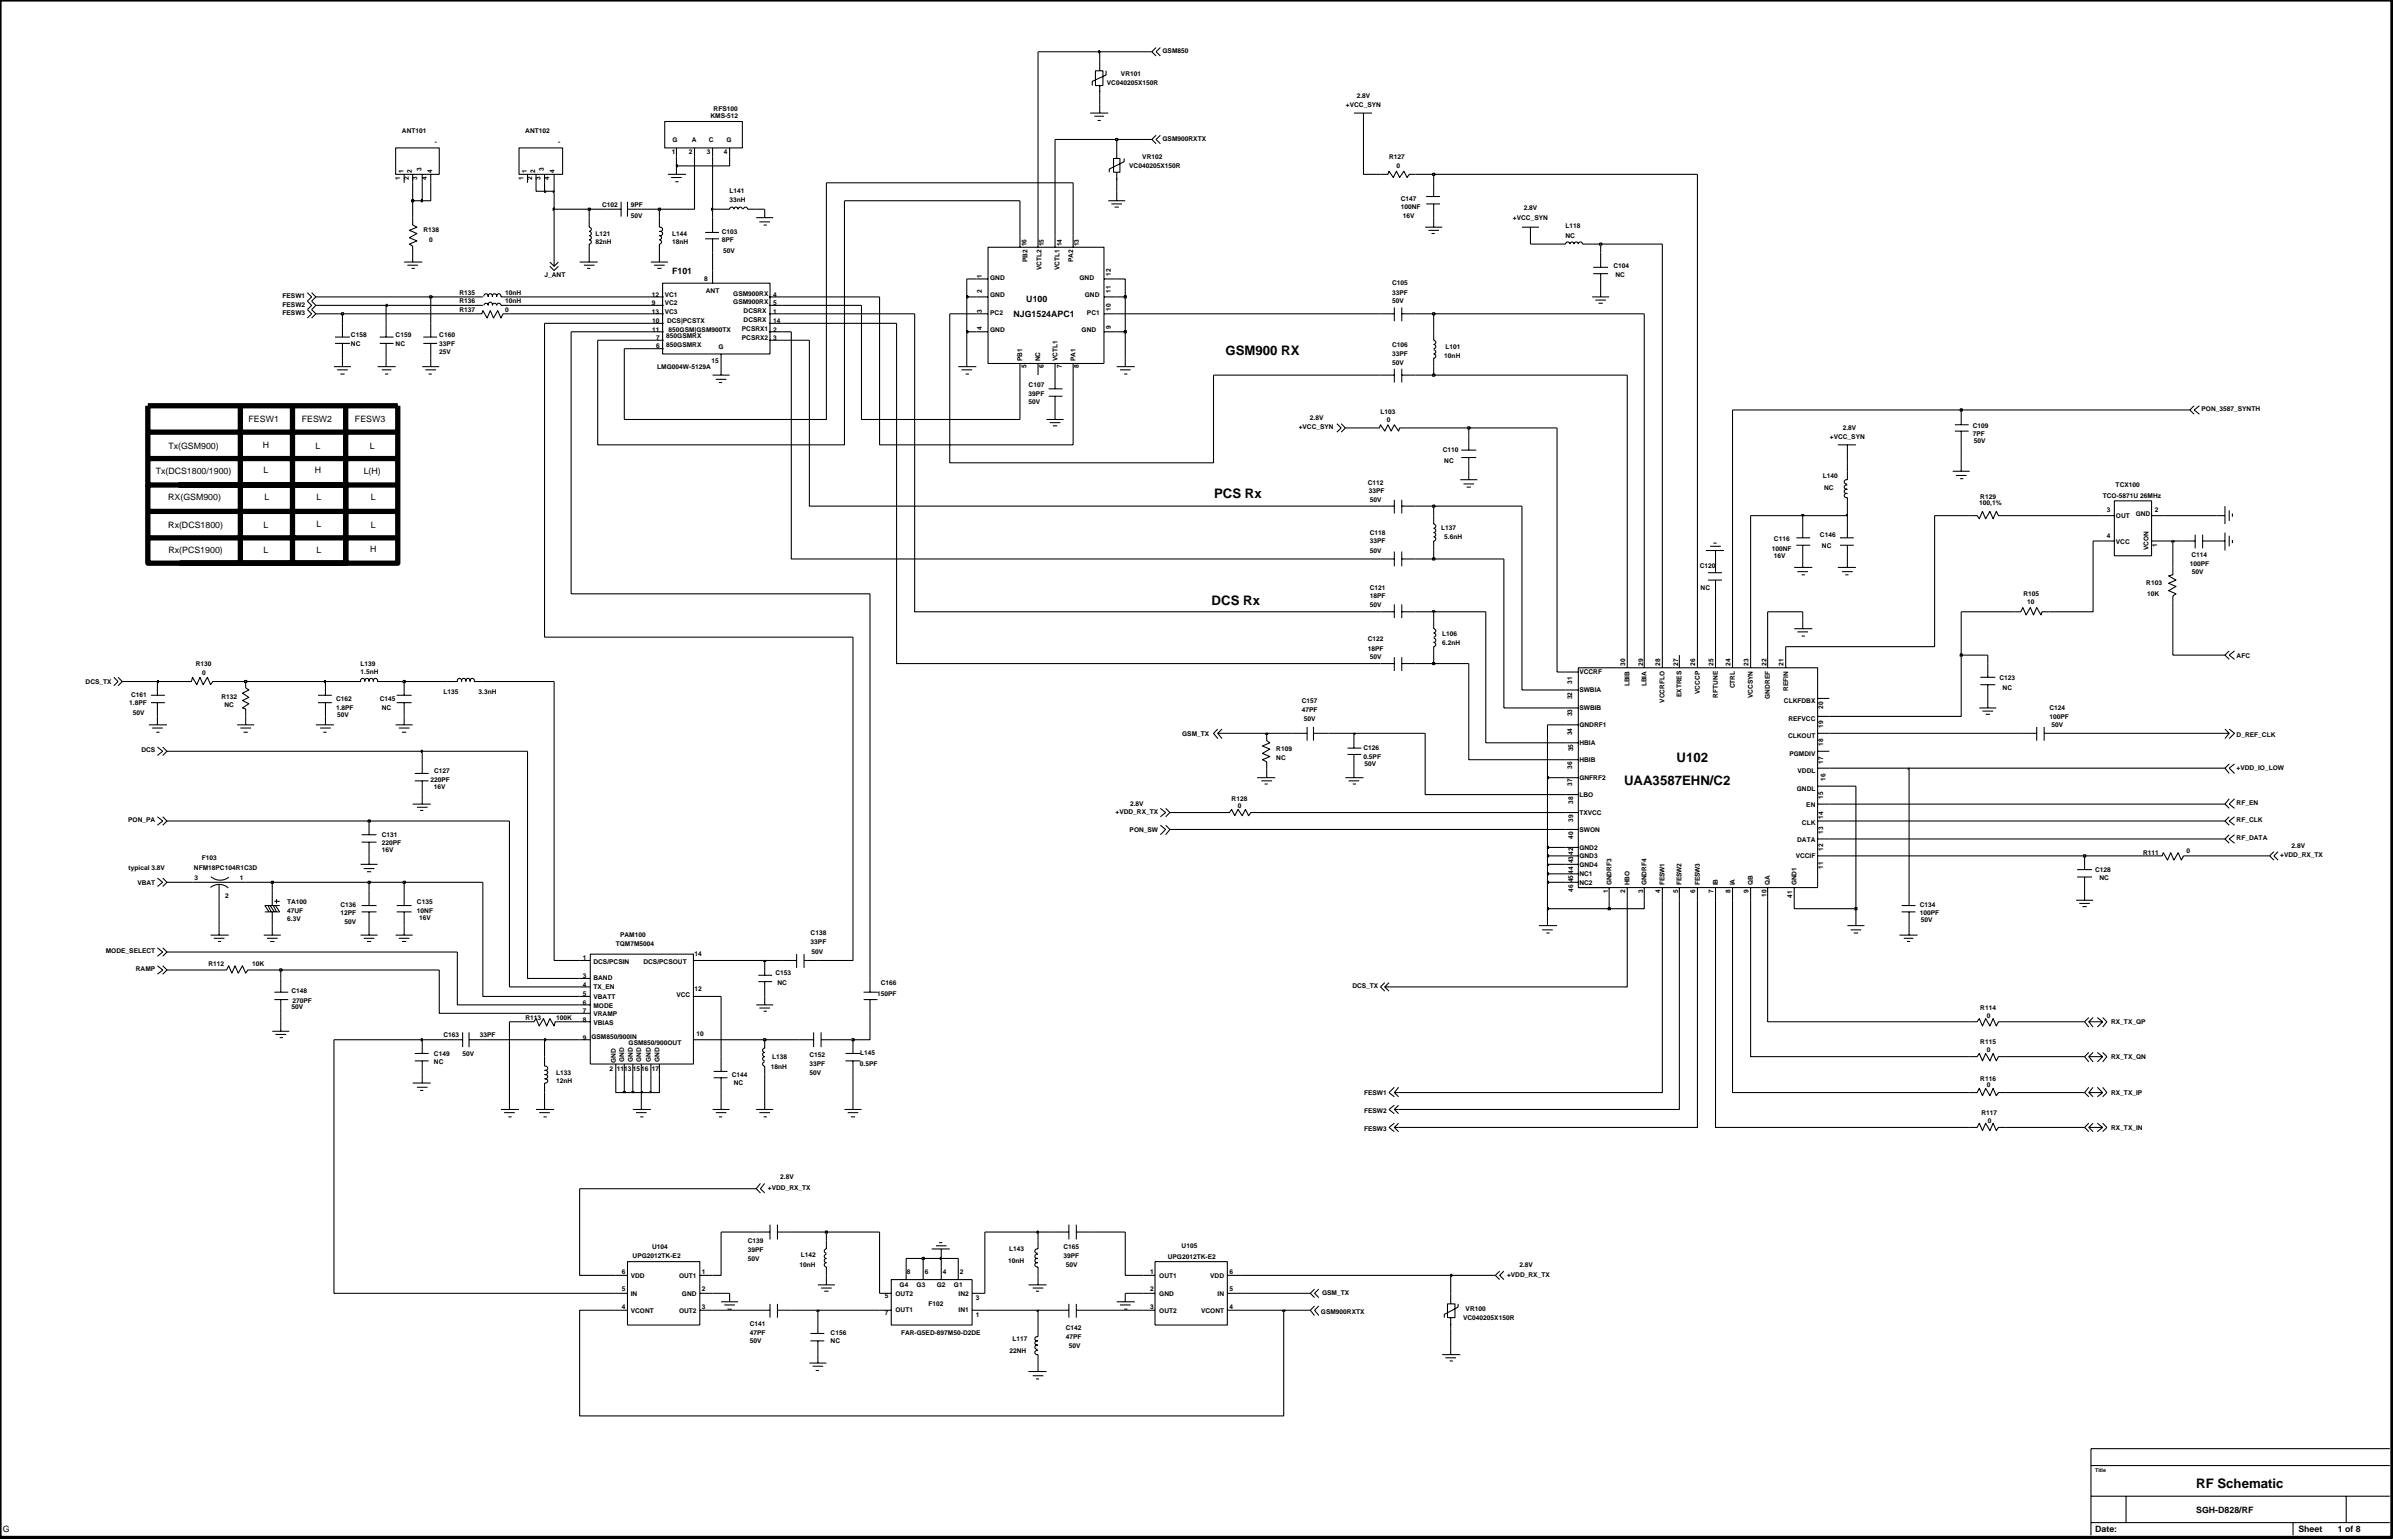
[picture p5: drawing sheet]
<svg xmlns="http://www.w3.org/2000/svg" width="192mm" height="123mm" viewBox="0 0 192 123" stroke-linecap="round" stroke-linejoin="round" font-family="sans-serif">
<defs><g id="words">
<g font-size="1">
<text x="98.1" y="28.4">GSM900 RX</text>
<text x="97.2" y="39.9">PCS Rx</text>
<text x="97" y="48.4">DCS Rx</text>
<text x="130" y="62.8">UAA3587EHN/C2</text>
<text x="134.2" y="61">U102</text>
<text x="175.8" y="119.1">RF Schematic</text>
</g>
<g font-size=".7">
<text x="53.8" y="21.9">F101</text>
<text x="81.1" y="25.4">NJG1524APC1</text>
<text x="82.2" y="24.2">U100</text>
<text x="13.5" y="35.9">Tx(GSM900)</text>
<text x="19.9" y="33.8">FESW1</text>
<text x="21" y="35.8">H</text>
<text x="24.2" y="33.8">FESW2</text>
<text x="25.3" y="35.9">L</text>
<text x="28.4" y="33.8">FESW3</text>
<text x="29.6" y="35.9">L</text>
<text x="12.5" y="37.9">Tx(DCS1800/1900)</text>
<text x="13.5" y="40">RX(GSM900)</text>
<text x="21.1" y="37.9">L</text>
<text x="21.2" y="40">L</text>
<text x="25.2" y="37.9">H</text>
<text x="25.3" y="40">L</text>
<text x="29.1" y="37.9">L(H)</text>
<text x="29.7" y="40">L</text>
<text x="13.5" y="42.3">Rx(DCS1800)</text>
<text x="13.5" y="44.3">Rx(PCS1900)</text>
<text x="21.1" y="44.3">L</text>
<text x="21.1" y="42.3">L</text>
<text x="25.3" y="42.2">L</text>
<text x="25.3" y="44.3">L</text>
<text x="29.6" y="44.2">H</text>
<text x="29.7" y="42.3">L</text>
<text x=".2" y="122.6">G</text>
<text x="167.7" y="122.6">Date:</text>
<text x="175.8" y="121.1">SGH-D828/RF</text>
<text x="184" y="122.6">Sheet</text>
<text x="187.1" y="122.6">1 of 8</text>
</g>
<g font-size=".5">
<text x="93.1" y="4.2">GSM850</text>
<text x="32.2" y="10.7">ANT101</text>
<text x="34.8" y="11.5">-</text>
<text x="42.1" y="10.7">ANT102</text>
<text x="44.7" y="11.5">-</text>
<text x="53.8" y="11.4">G</text>
<text x="55.4" y="11.4">A</text>
<text x="56.7" y="11.4">C</text>
<text x="56.9" y="9.5">KMS-512</text>
<text x="57.1" y="8.9">RFS100</text>
<text x="58.2" y="11.4">G</text>
<text x="88.6" y="6.8">VC040205X150R</text>
<text x="89.7" y="6.1">VR101</text>
<text x="93.1" y="11.3">GSM900RXTX</text>
<text x="107.7" y="8.6">+VCC_SYN</text>
<text x="108.6" y="7.9">2.8V</text>
<text x="32" y="14.4" transform="rotate(-90 32 14.4)">1</text>
<text x="32.3" y="13.8" transform="rotate(-90 32.3 13.8)">1</text>
<text x="32.7" y="14.4" transform="rotate(-90 32.7 14.4)">2</text>
<text x="33" y="13.8" transform="rotate(-90 33 13.8)">2</text>
<text x="33.4" y="14.4" transform="rotate(-90 33.4 14.4)">3</text>
<text x="33.7" y="13.7" transform="rotate(-90 33.7 13.7)">3</text>
<text x="34.2" y="14.4" transform="rotate(-90 34.2 14.4)">4</text>
<text x="34.6" y="13.8" transform="rotate(-90 34.6 13.8)">4</text>
<text x="41.9" y="14.4" transform="rotate(-90 41.9 14.4)">1</text>
<text x="42.2" y="13.8" transform="rotate(-90 42.2 13.8)">1</text>
<text x="42.6" y="14.4" transform="rotate(-90 42.6 14.4)">2</text>
<text x="42.8" y="13.8" transform="rotate(-90 42.8 13.8)">2</text>
<text x="43.3" y="14.4" transform="rotate(-90 43.3 14.4)">3</text>
<text x="43.5" y="13.7" transform="rotate(-90 43.5 13.7)">3</text>
<text x="44" y="14.4" transform="rotate(-90 44 14.4)">4</text>
<text x="44.4" y="13.8" transform="rotate(-90 44.4 13.8)">4</text>
<text x="48.2" y="16.6">C102</text>
<text x="50.5" y="16.6">9PF</text>
<text x="50.5" y="17.4">50V</text>
<text x="53.8" y="12.3">1</text>
<text x="55.1" y="12.3">2</text>
<text x="56.6" y="12.3">3</text>
<text x="57.9" y="12.3">4</text>
<text x="58.4" y="16.1">33nH</text>
<text x="58.4" y="15.5">L141</text>
<text x="90.4" y="13.5">VC040205X150R</text>
<text x="91.4" y="12.7">VR102</text>
<text x="111.2" y="12.7">R127</text>
<text x="111.8" y="13.4">0</text>
<text x="112.1" y="16.1">C147</text>
<text x="112.1" y="16.7">100NF</text>
<text x="112.3" y="17.4">16V</text>
<text x="121.1" y="17.6">+VCC_SYN</text>
<text x="122" y="16.8">2.8V</text>
<text x="22.6" y="23.9">FESW1</text>
<text x="33.9" y="18.5">R138</text>
<text x="34.4" y="19.4">0</text>
<text x="36.8" y="23.6">R135</text>
<text x="40.4" y="23.6">10nH</text>
<text x="43.6" y="22.2">J_ANT</text>
<text x="47.7" y="18.9">L121</text>
<text x="47.7" y="19.5">82nH</text>
<text x="52.2" y="23.8">12</text>
<text x="53.2" y="23.8">VC1</text>
<text x="53.8" y="19.5">18nH</text>
<text x="53.8" y="18.9">L144</text>
<text x="56.4" y="22.5">8</text>
<text x="56.5" y="23.4">ANT</text>
<text x="57.8" y="18.7">C103</text>
<text x="57.8" y="19.4">8PF</text>
<text x="57.9" y="20.2">50V</text>
<text x="58.7" y="23.7">GSM900RX</text>
<text x="61.9" y="23.8">4</text>
<text x="78.6" y="23.4" transform="rotate(-90 78.6 23.4)">2</text>
<text x="78.6" y="22.2" transform="rotate(-90 78.6 22.2)">1</text>
<text x="79.3" y="23.8">GND</text>
<text x="79.3" y="22.4">GND</text>
<text x="82.2" y="19.7" transform="rotate(-90 82.2 19.7)">16</text>
<text x="82.3" y="21" transform="rotate(-90 82.3 21)">PB2</text>
<text x="83.4" y="21.6" transform="rotate(-90 83.4 21.6)">VCTL2</text>
<text x="83.5" y="19.7" transform="rotate(-90 83.5 19.7)">15</text>
<text x="84.8" y="21.6" transform="rotate(-90 84.8 21.6)">VCTL1</text>
<text x="85" y="19.7" transform="rotate(-90 85 19.7)">14</text>
<text x="85.9" y="21" transform="rotate(-90 85.9 21)">PA2</text>
<text x="86.4" y="19.7" transform="rotate(-90 86.4 19.7)">13</text>
<text x="86.4" y="22.4">GND</text>
<text x="86.8" y="23.8">GND</text>
<text x="88.9" y="23.4" transform="rotate(-90 88.9 23.4)">11</text>
<text x="88.9" y="22.1" transform="rotate(-90 88.9 22.1)">12</text>
<text x="111.4" y="22.8">C105</text>
<text x="111.4" y="23.6">33PF</text>
<text x="125.3" y="19">NC</text>
<text x="125.3" y="18.3">L118</text>
<text x="129.2" y="21.5">C104</text>
<text x="129.3" y="22.2">NC</text>
<text x="22.6" y="24.5">FESW2</text>
<text x="22.6" y="25.2">FESW3</text>
<text x="28.1" y="27">C158</text>
<text x="28.1" y="27.6">NC</text>
<text x="31.7" y="27.6">NC</text>
<text x="31.7" y="27">C159</text>
<text x="35.2" y="27">C160</text>
<text x="35.2" y="27.6">33PF</text>
<text x="35.2" y="28.3">25V</text>
<text x="36.8" y="24.9">R137</text>
<text x="36.8" y="24.3">R136</text>
<text x="40.4" y="24.9">0</text>
<text x="40.4" y="24.3">10nH</text>
<text x="52.2" y="24.4">9</text>
<text x="52.2" y="25.1">13</text>
<text x="52.2" y="26.5">11</text>
<text x="52.2" y="25.9">10</text>
<text x="52.5" y="27.2">7</text>
<text x="52.5" y="27.8">6</text>
<text x="52.6" y="29.5">LMG004W-5129A</text>
<text x="53.2" y="24.4">VC2</text>
<text x="53.2" y="25.1">VC3</text>
<text x="53.3" y="27.1">850GSMRX</text>
<text x="53.3" y="27.8">850GSMRX</text>
<text x="53.4" y="25.9">DCS|PCSTX</text>
<text x="53.5" y="26.5">850GSM|GSM900TX</text>
<text x="57" y="29.1">15</text>
<text x="57.5" y="27.9">G</text>
<text x="58.7" y="24.4">GSM900RX</text>
<text x="59.4" y="26.5">PCSRX1</text>
<text x="59.4" y="27.2">PCSRX2</text>
<text x="59.5" y="25">DCSRX</text>
<text x="59.5" y="25.8">DCSRX</text>
<text x="61.9" y="24.4">5</text>
<text x="61.9" y="26.5">2</text>
<text x="61.9" y="27.2">3</text>
<text x="61.9" y="25.1">1</text>
<text x="61.9" y="25.9">14</text>
<text x="78.6" y="26.4" transform="rotate(-90 78.6 26.4)">4</text>
<text x="78.6" y="25" transform="rotate(-90 78.6 25)">3</text>
<text x="79.3" y="26.6">GND</text>
<text x="79.3" y="25.2">PC2</text>
<text x="81.8" y="28.9" transform="rotate(-90 81.8 28.9)">PB1</text>
<text x="82.2" y="29.5" transform="rotate(-90 82.2 29.5)">5</text>
<text x="83.3" y="28.9" transform="rotate(-90 83.3 28.9)">NC</text>
<text x="83.5" y="29.5" transform="rotate(-90 83.5 29.5)">6</text>
<text x="84.6" y="28.9" transform="rotate(-90 84.6 28.9)">VCTL1</text>
<text x="85" y="29.5" transform="rotate(-90 85 29.5)">7</text>
<text x="86.1" y="28.9" transform="rotate(-90 86.1 28.9)">PA1</text>
<text x="86.4" y="29.5" transform="rotate(-90 86.4 29.5)">8</text>
<text x="86.6" y="26.6">GND</text>
<text x="87" y="25.2">PC1</text>
<text x="88.9" y="26.3" transform="rotate(-90 88.9 26.3)">9</text>
<text x="88.9" y="24.9" transform="rotate(-90 88.9 24.9)">10</text>
<text x="111.4" y="24.3">50V</text>
<text x="111.4" y="28.5">33PF</text>
<text x="111.4" y="27.7">C106</text>
<text x="111.4" y="29.2">50V</text>
<text x="115.6" y="28.7">10nH</text>
<text x="115.7" y="27.9">L101</text>
<text x="82.3" y="32.3">50V</text>
<text x="82.3" y="31">C107</text>
<text x="82.3" y="31.6">39PF</text>
<text x="104" y="34.3">+VCC_SYN</text>
<text x="104.9" y="33.6">2.8V</text>
<text x="110.5" y="33.1">L103</text>
<text x="111" y="33.7">0</text>
<text x="146.5" y="35.1">+VCC_SYN</text>
<text x="147.5" y="34.4">2.8V</text>
<text x="157.9" y="34.9">7PF</text>
<text x="157.9" y="34.2">C109</text>
<text x="158" y="35.5">50V</text>
<text x="176.2" y="32.9">PON_3587_SYNTH</text>
<text x="109.5" y="38.8">C112</text>
<text x="109.6" y="39.5">33PF</text>
<text x="109.7" y="40.2">50V</text>
<text x="115.5" y="36.1">C110</text>
<text x="115.6" y="37.1">NC</text>
<text x="145.9" y="38.2">L140</text>
<text x="146" y="39.2">NC</text>
<text x="158.4" y="40.4">100,1%</text>
<text x="158.5" y="39.9">R129</text>
<text x="168.3" y="39.8">TCO-5871U 26MHz</text>
<text x="168.7" y="40.9">3</text>
<text x="169.4" y="39">TCX100</text>
<text x="169.4" y="41.4">OUT</text>
<text x="171" y="41.3">GND</text>
<text x="172.5" y="40.9">2</text>
<text x="109.7" y="42.8">C118</text>
<text x="109.7" y="43.5">33PF</text>
<text x="109.7" y="44.2">50V</text>
<text x="109.7" y="47.2">C121</text>
<text x="109.7" y="47.9">18PF</text>
<text x="115.4" y="42.4">L137</text>
<text x="115.6" y="43.1">5.6nH</text>
<text x="136.1" y="45.4">C120</text>
<text x="136.1" y="47.2">NC</text>
<text x="141.8" y="44">100NF</text>
<text x="142" y="44.7">16V</text>
<text x="142" y="43.3">C116</text>
<text x="145.7" y="43">C146</text>
<text x="145.8" y="43.8">NC</text>
<text x="162" y="47.7">R105</text>
<text x="168.7" y="43.1">4</text>
<text x="169.4" y="43.5">VCC</text>
<text x="171.8" y="46.8">R103</text>
<text x="171.9" y="47.7">10K</text>
<text x="172" y="44" transform="rotate(-90 172 44)">VCON</text>
<text x="172.7" y="43.7" transform="rotate(-90 172.7 43.7)">1</text>
<text x="175.3" y="45.3">100PF</text>
<text x="175.4" y="44.6">C114</text>
<text x="175.5" y="45.9">50V</text>
<text x="15.7" y="53.3">R130</text>
<text x="28.9" y="53.9">1.5nH</text>
<text x="28.9" y="53.3">L139</text>
<text x="109.5" y="52.1">18PF</text>
<text x="109.5" y="51.3">C122</text>
<text x="109.7" y="48.5">50V</text>
<text x="109.7" y="52.8">50V</text>
<text x="115.4" y="50.9">L106</text>
<text x="115.4" y="51.6">6.2nH</text>
<text x="126.4" y="54">VCCRF</text>
<text x="130.1" y="53.3" transform="rotate(-90 130.1 53.3)">30</text>
<text x="131.5" y="53.3" transform="rotate(-90 131.5 53.3)">29</text>
<text x="132.9" y="53.3" transform="rotate(-90 132.9 53.3)">28</text>
<text x="134.3" y="53.3" transform="rotate(-90 134.3 53.3)">27</text>
<text x="135.7" y="53.3" transform="rotate(-90 135.7 53.3)">26</text>
<text x="137.2" y="53.3" transform="rotate(-90 137.2 53.3)">25</text>
<text x="138.5" y="53.3" transform="rotate(-90 138.5 53.3)">24</text>
<text x="140" y="53.3" transform="rotate(-90 140 53.3)">23</text>
<text x="141.4" y="53.3" transform="rotate(-90 141.4 53.3)">22</text>
<text x="142.8" y="53.3" transform="rotate(-90 142.8 53.3)">21</text>
<text x="162.3" y="48.3">10</text>
<text x="179" y="52.7">AFC</text>
<text x="6.9" y="54.7">DCS_TX</text>
<text x="10.3" y="56.4">1.8PF</text>
<text x="10.5" y="55.7">C161</text>
<text x="10.6" y="57.2">50V</text>
<text x="16.2" y="54">0</text>
<text x="17.7" y="55.9">R132</text>
<text x="18" y="56.6">NC</text>
<text x="26.9" y="56.8">1.8PF</text>
<text x="26.9" y="56.1">C162</text>
<text x="27" y="57.4">50V</text>
<text x="30.4" y="56.1">C145</text>
<text x="30.6" y="56.8">NC</text>
<text x="35.5" y="55.5">L135</text>
<text x="38.3" y="55.5">3.3nH</text>
<text x="94.6" y="58.9">GSM_TX</text>
<text x="104.2" y="57">47PF</text>
<text x="104.2" y="56.2">C157</text>
<text x="104.4" y="57.7">50V</text>
<text x="125.9" y="57.3" transform="rotate(-90 125.9 57.3)">33</text>
<text x="125.9" y="54.7" transform="rotate(-90 125.9 54.7)">31</text>
<text x="125.9" y="58.8" transform="rotate(-90 125.9 58.8)">34</text>
<text x="125.9" y="56" transform="rotate(-90 125.9 56)">32</text>
<text x="126.4" y="55.4">SWBIA</text>
<text x="126.4" y="56.8">SWBIB</text>
<text x="126.4" y="58.2">GNDRF1</text>
<text x="126.4" y="59.6">HBIA</text>
<text x="130.4" y="54.9" transform="rotate(-90 130.4 54.9)">LBIB</text>
<text x="131.8" y="54.9" transform="rotate(-90 131.8 54.9)">LBIA</text>
<text x="133.3" y="56.2" transform="rotate(-90 133.3 56.2)">VCCRFLO</text>
<text x="134.6" y="55.8" transform="rotate(-90 134.6 55.8)">EXTRES</text>
<text x="136.1" y="55.5" transform="rotate(-90 136.1 55.5)">VCCCP</text>
<text x="137.5" y="55.8" transform="rotate(-90 137.5 55.8)">RFTUNE</text>
<text x="138.9" y="55.1" transform="rotate(-90 138.9 55.1)">CTRL</text>
<text x="140.3" y="55.9" transform="rotate(-90 140.3 55.9)">VCCSYN</text>
<text x="141.7" y="55.9" transform="rotate(-90 141.7 55.9)">GNDREF</text>
<text x="142.8" y="56.2">CLKFDBX</text>
<text x="143.1" y="59">CLKOUT</text>
<text x="143.1" y="55.3" transform="rotate(-90 143.1 55.3)">REFIN</text>
<text x="143.2" y="57.7">REFVCC</text>
<text x="145.9" y="59.7" transform="rotate(-90 145.9 59.7)">18</text>
<text x="145.9" y="58.3" transform="rotate(-90 145.9 58.3)">19</text>
<text x="145.9" y="56.7" transform="rotate(-90 145.9 56.7)">20</text>
<text x="160.1" y="54.4">C123</text>
<text x="160.3" y="55.2">NC</text>
<text x="164.1" y="57.5">100PF</text>
<text x="164.1" y="56.8">C124</text>
<text x="164.2" y="58.2">50V</text>
<text x="179" y="58.9">D_REF_CLK</text>
<text x="10.3" y="65.8">PON_PA</text>
<text x="11.3" y="60.2">DCS</text>
<text x="34.5" y="62.6">220PF</text>
<text x="34.7" y="63.1">16V</text>
<text x="34.8" y="61.9">C127</text>
<text x="89.3" y="65.1">+VDD_RX_TX</text>
<text x="90.5" y="64.5">2.8V</text>
<text x="98.6" y="64.1">R128</text>
<text x="99.1" y="64.7">0</text>
<text x="102.2" y="60.8">NC</text>
<text x="102.2" y="60.1">R109</text>
<text x="109.1" y="60">C126</text>
<text x="109.1" y="60.7">0.5PF</text>
<text x="109.2" y="61.3">50V</text>
<text x="125.9" y="61.5" transform="rotate(-90 125.9 61.5)">36</text>
<text x="125.9" y="62.9" transform="rotate(-90 125.9 62.9)">37</text>
<text x="125.9" y="65.8" transform="rotate(-90 125.9 65.8)">39</text>
<text x="125.9" y="60.1" transform="rotate(-90 125.9 60.1)">35</text>
<text x="125.9" y="64.3" transform="rotate(-90 125.9 64.3)">38</text>
<text x="126.4" y="65.2">TXVCC</text>
<text x="126.4" y="63.8">LBO</text>
<text x="126.4" y="62.4">GNFRF2</text>
<text x="126.4" y="61">HBIB</text>
<text x="143.2" y="60.5">PGMDIV</text>
<text x="143.8" y="63.3">GNDL</text>
<text x="143.9" y="61.8">VDDL</text>
<text x="144.6" y="64.6">EN</text>
<text x="145.9" y="63.9" transform="rotate(-90 145.9 63.9)">15</text>
<text x="145.9" y="65.5" transform="rotate(-90 145.9 65.5)">14</text>
<text x="145.9" y="61.1" transform="rotate(-90 145.9 61.1)">17</text>
<text x="146.1" y="62.5" transform="rotate(-90 146.1 62.5)">16</text>
<text x="179" y="65.8">RF_CLK</text>
<text x="179" y="64.4">RF_EN</text>
<text x="179" y="61.6">+VDD_IO_LOW</text>
<text x="10.3" y="69.6">typical 3.8V</text>
<text x="11" y="70.8">VBAT</text>
<text x="15.5" y="69.6">NFM18PC104R1C3D</text>
<text x="15.6" y="70.4">3</text>
<text x="16.2" y="68.8">F103</text>
<text x="18" y="71.9">2</text>
<text x="19.2" y="70.4">1</text>
<text x="30.6" y="68.2">16V</text>
<text x="30.6" y="67">C131</text>
<text x="30.6" y="67.6">220PF</text>
<text x="90.4" y="66.6">PON_SW</text>
<text x="125.9" y="71.4" transform="rotate(-90 125.9 71.4)">46</text>
<text x="125.9" y="70.6" transform="rotate(-90 125.9 70.6)">45</text>
<text x="125.9" y="69.9" transform="rotate(-90 125.9 69.9)">44</text>
<text x="125.9" y="69.1" transform="rotate(-90 125.9 69.1)">43</text>
<text x="125.9" y="68.4" transform="rotate(-90 125.9 68.4)">42</text>
<text x="125.9" y="67.1" transform="rotate(-90 125.9 67.1)">40</text>
<text x="126.4" y="66.6">SWON</text>
<text x="126.4" y="70.1">NC1</text>
<text x="126.4" y="70.8">NC2</text>
<text x="126.4" y="68">GND2</text>
<text x="126.4" y="68.7">GND3</text>
<text x="126.4" y="69.3">GND4</text>
<text x="128.7" y="71.5" transform="rotate(-90 128.7 71.5)">1</text>
<text x="129" y="70.9" transform="rotate(-90 129 70.9)">GNDRF3</text>
<text x="130.1" y="71.5" transform="rotate(-90 130.1 71.5)">2</text>
<text x="130.4" y="70.9" transform="rotate(-90 130.4 70.9)">HBO</text>
<text x="131.5" y="71.5" transform="rotate(-90 131.5 71.5)">3</text>
<text x="131.8" y="70.9" transform="rotate(-90 131.8 70.9)">GNDRF4</text>
<text x="132.9" y="71.5" transform="rotate(-90 132.9 71.5)">4</text>
<text x="133.3" y="70.9" transform="rotate(-90 133.3 70.9)">FESW1</text>
<text x="134.3" y="71.5" transform="rotate(-90 134.3 71.5)">5</text>
<text x="134.6" y="70.9" transform="rotate(-90 134.6 70.9)">FESW2</text>
<text x="135.7" y="71.5" transform="rotate(-90 135.7 71.5)">6</text>
<text x="136.1" y="70.9" transform="rotate(-90 136.1 70.9)">FESW3</text>
<text x="137.2" y="71.5" transform="rotate(-90 137.2 71.5)">7</text>
<text x="137.5" y="70.9" transform="rotate(-90 137.5 70.9)">IB</text>
<text x="138.5" y="71.5" transform="rotate(-90 138.5 71.5)">8</text>
<text x="138.9" y="70.9" transform="rotate(-90 138.9 70.9)">IA</text>
<text x="140" y="71.5" transform="rotate(-90 140 71.5)">9</text>
<text x="140.3" y="70.9" transform="rotate(-90 140.3 70.9)">QB</text>
<text x="141.4" y="71.8" transform="rotate(-90 141.4 71.8)">10</text>
<text x="141.7" y="70.9" transform="rotate(-90 141.7 70.9)">QA</text>
<text x="143.5" y="71.9" transform="rotate(-90 143.5 71.9)">41</text>
<text x="143.7" y="68.7">VCCIF</text>
<text x="143.8" y="70.9" transform="rotate(-90 143.8 70.9)">GND1</text>
<text x="143.9" y="67.4">DATA</text>
<text x="144.2" y="66">CLK</text>
<text x="145.9" y="69.5" transform="rotate(-90 145.9 69.5)">11</text>
<text x="145.9" y="68.1" transform="rotate(-90 145.9 68.1)">12</text>
<text x="145.9" y="66.7" transform="rotate(-90 145.9 66.7)">13</text>
<text x="167.7" y="69.8">C128</text>
<text x="168.1" y="70.4">NC</text>
<text x="171.5" y="68.4">R111</text>
<text x="175" y="68.2">0</text>
<text x="179" y="67.2">RF_DATA</text>
<text x="182.5" y="68.6">+VDD_RX_TX</text>
<text x="183.4" y="67.8">2.8V</text>
<text x="8.5" y="76.3">MODE_SELECT</text>
<text x="10.9" y="77.7">RAMP</text>
<text x="16.7" y="77.3">R112</text>
<text x="20.2" y="77.3">10K</text>
<text x="23" y="72.4">TA100</text>
<text x="23" y="73">47UF</text>
<text x="23" y="73.7">6.3V</text>
<text x="27.3" y="73.2">12PF</text>
<text x="27.3" y="72.5">C136</text>
<text x="27.6" y="73.9">50V</text>
<text x="33.4" y="72.4">C135</text>
<text x="33.4" y="73.1">10NF</text>
<text x="33.5" y="73.6">16V</text>
<text x="46.7" y="76.9">1</text>
<text x="47.5" y="77.1">DCS/PCSIN</text>
<text x="49.3" y="75.7">TQM7M5004</text>
<text x="49.6" y="75">PAM100</text>
<text x="51.5" y="77.1">DCS/PCSOUT</text>
<text x="55.6" y="76.5">14</text>
<text x="62.1" y="78">C153</text>
<text x="64.9" y="74.9">C138</text>
<text x="64.9" y="75.5">33PF</text>
<text x="65" y="76.3">50V</text>
<text x="153.7" y="73.2">100PF</text>
<text x="153.7" y="72.5">C134</text>
<text x="153.8" y="73.8">50V</text>
<text x="23.3" y="80.8">50V</text>
<text x="23.3" y="79.5">C148</text>
<text x="23.4" y="80.2">270PF</text>
<text x="35.5" y="82.9">C163</text>
<text x="38.4" y="82.9">33PF</text>
<text x="42.1" y="81.6">R113</text>
<text x="44.5" y="81.6">100K</text>
<text x="46.7" y="83.2">9</text>
<text x="46.7" y="80.4">6</text>
<text x="46.7" y="79">4</text>
<text x="46.7" y="79.7">5</text>
<text x="46.7" y="81.8">8</text>
<text x="46.7" y="78.3">3</text>
<text x="46.7" y="81.1">7</text>
<text x="47.3" y="83.1">GSM850/900IN</text>
<text x="47.5" y="80.7">MODE</text>
<text x="47.5" y="79.1">TX_EN</text>
<text x="47.5" y="79.9">VBATT</text>
<text x="47.5" y="82">VBIAS</text>
<text x="47.5" y="78.4">BAND</text>
<text x="47.5" y="81.3">VRAMP</text>
<text x="50.3" y="83.6">GSM850/900OUT</text>
<text x="54.1" y="79.8">VCC</text>
<text x="55.6" y="79.3">12</text>
<text x="55.8" y="82.9">10</text>
<text x="62.2" y="78.8">NC</text>
<text x="70.2" y="79.7">150PF</text>
<text x="70.5" y="78.8">C166</text>
<text x="108.3" y="79.1">DCS_TX</text>
<text x="158.5" y="83.5">R115</text>
<text x="158.5" y="80.8">R114</text>
<text x="159" y="81.4">0</text>
<text x="169" y="81.9">RX_TX_QP</text>
<text x="34.7" y="85.1">NC</text>
<text x="34.7" y="84.5">C149</text>
<text x="37" y="84.5">50V</text>
<text x="44.5" y="86">L133</text>
<text x="44.5" y="86.7">12nH</text>
<text x="48.8" y="85.7">2</text>
<text x="49.3" y="85.1" transform="rotate(-90 49.3 85.1)">GND</text>
<text x="49.4" y="85.7">1113</text>
<text x="50" y="85" transform="rotate(-90 50 85)">GND</text>
<text x="50.7" y="85" transform="rotate(-90 50.7 85)">GND</text>
<text x="50.7" y="85.7">15 16</text>
<text x="51.3" y="85" transform="rotate(-90 51.3 85)">GND</text>
<text x="52.1" y="85" transform="rotate(-90 52.1 85)">GND</text>
<text x="52.2" y="85.7">17</text>
<text x="52.8" y="85" transform="rotate(-90 52.8 85)">GND</text>
<text x="58.6" y="86.2">C144</text>
<text x="58.7" y="86.9">NC</text>
<text x="61.7" y="85.5">18nH</text>
<text x="61.8" y="84.7">L138</text>
<text x="64.8" y="85.3">33PF</text>
<text x="64.8" y="84.5">C152</text>
<text x="64.8" y="86">50V</text>
<text x="68.8" y="85.3">0.5PF</text>
<text x="68.9" y="84.4">L145</text>
<text x="109.2" y="89">FESW2</text>
<text x="109.2" y="87.6">FESW1</text>
<text x="158.5" y="86.5">R116</text>
<text x="158.6" y="89.2">R117</text>
<text x="159" y="84.2">0</text>
<text x="159" y="87">0</text>
<text x="159.1" y="89.9">0</text>
<text x="169" y="87.6">RX_TX_IP</text>
<text x="169" y="84.7">RX_TX_QN</text>
<text x="61.5" y="95.2">+VDD_RX_TX</text>
<text x="62.5" y="94.4">2.8V</text>
<text x="109.2" y="90.5">FESW3</text>
<text x="169" y="90.4">RX_TX_IN</text>
<text x="49.8" y="102">6</text>
<text x="50.6" y="100.6">UPG2012TK-E2</text>
<text x="52.2" y="99.9">U104</text>
<text x="56.2" y="102">1</text>
<text x="59.9" y="100.2">39PF</text>
<text x="59.9" y="99.4">C139</text>
<text x="59.9" y="100.9">50V</text>
<text x="64" y="101.4">10nH</text>
<text x="64.1" y="100.6">L142</text>
<text x="72.6" y="101.9">8</text>
<text x="74" y="101.9">6</text>
<text x="75.5" y="101.9">4</text>
<text x="76.8" y="101.9">2</text>
<text x="80.7" y="101.1">10nH</text>
<text x="80.8" y="100.1">L143</text>
<text x="85.1" y="99.9">C165</text>
<text x="85.1" y="100.7">39PF</text>
<text x="85.3" y="101.4">50V</text>
<text x="92.1" y="102">1</text>
<text x="93.5" y="100.7">UPG2012TK-E2</text>
<text x="94.6" y="99.9">U105</text>
<text x="98.4" y="102">6</text>
<text x="121.6" y="101.4">2.8V</text>
<text x="49.8" y="103.3">5</text>
<text x="49.8" y="104.8">4</text>
<text x="50.5" y="103.7">IN</text>
<text x="50.5" y="105">VCONT</text>
<text x="50.5" y="102.2">VDD</text>
<text x="54.4" y="102.2">OUT1</text>
<text x="54.4" y="105">OUT2</text>
<text x="54.6" y="103.7">GND</text>
<text x="56.2" y="104.8">3</text>
<text x="56.2" y="103.3">2</text>
<text x="60" y="106.8">47PF</text>
<text x="60" y="107.5">50V</text>
<text x="60" y="106.1">C141</text>
<text x="66.5" y="107.5">NC</text>
<text x="66.5" y="106.8">C156</text>
<text x="70.8" y="105.2">7</text>
<text x="70.8" y="103.9">5</text>
<text x="71.7" y="105">OUT1</text>
<text x="71.7" y="103.7">OUT2</text>
<text x="72" y="103">G4</text>
<text x="72.1" y="106.8">FAR-G5ED-897M50-D2DE</text>
<text x="73.4" y="103">G3</text>
<text x="74.3" y="104.5">F102</text>
<text x="75" y="103">G2</text>
<text x="76.4" y="103">G1</text>
<text x="76.7" y="105">IN1</text>
<text x="76.7" y="103.7">IN2</text>
<text x="78.1" y="105.4">1</text>
<text x="78.1" y="104">3</text>
<text x="81" y="107.3">L117</text>
<text x="85.3" y="106.4">C142</text>
<text x="85.3" y="107.1">47PF</text>
<text x="85.6" y="107.9">50V</text>
<text x="92.1" y="103.3">2</text>
<text x="92.1" y="104.8">3</text>
<text x="92.8" y="103.7">GND</text>
<text x="92.8" y="102.2">OUT1</text>
<text x="92.8" y="105">OUT2</text>
<text x="96.1" y="105">VCONT</text>
<text x="96.9" y="102.2">VDD</text>
<text x="97.5" y="103.7">IN</text>
<text x="98.4" y="103.3">5</text>
<text x="98.4" y="104.8">4</text>
<text x="105.7" y="105.1">GSM900RXTX</text>
<text x="105.8" y="103.6">GSM_TX</text>
<text x="117.1" y="105.6">VC040205X150R</text>
<text x="117.3" y="104.9">VR100</text>
<text x="120.6" y="102.1">+VDD_RX_TX</text>
<text x="80.8" y="108.2">22NH</text>
</g>
<text font-size=".4" x="167.7" y="117.8">Title</text>
</g></defs>
<g fill="none" stroke="#000" stroke-width=".08">
<path d="M31.7 11.8h3.5v2.2h-3.5zM32.4 14v.6M33 17.4v.6l.4 .2-.6 .2 .6 .3-.6 .3 .6 .3-.6 .2 .2 .2v1.3M33 14v.6M33.8 14v.6M34.5 14v.6M41.5 11.8h3.5v2.2h-3.5zM42.2 14v.6M42.9 14v.6M43.6 14v.6M44.4 14v.6M47.2 17.4v.8l.1 .1-.1 .2 .1 .2-.1 .2 .1 .1-.1 .2 .1 .2-.1 .1v1.5"/>
<path d="M48.5 16.7h1.2M49.7 16.1v1.2M50.2 16.7h1.1M50.2 16.1v1.2M52.8 18.9l.2 .1-.2 .2 .2 .2-.2 .1v1.5M52.8 17.4v.8M52.8 18.2h.2v.1v.2h-.2M52.8 18.5l.2 .1v.1v.1h-.2M53.2 9.7h6.2v2.1h-6.2zM53.5 14h1.4M53.7 14.2h.9M54.1 14.5h.2"/>
<path d="M54.1 11.8v.7M54.1 13.3v.7M55.6 11.8v.7M56.4 18.6h1.2M56.4 19.1h1.2M57 11.8v.7M57 17.4v1.2M57 19.1v1.1M57.7 16.7h.7l.2-.1 .1 .1 .2-.1 .2 .1 .2-.1 .1 .1M58.4 11.8v.7M59.5 16.7l.2-.1 .2 .1h.6M60.5 17.4h1.4"/>
<path d="M60.8 17.8h.8M61.1 18h.3M61.2 16.7v.7M79.1 19.8h9.3v9.3h-9.3zM81.6 18.9v.9M83.1 18.9v.9M84.5 18.9v.9M85.9 18.9v.9M87.3 9h1.4M87.6 9.3h.8M87.7 5.7h.6v1.1h-.6zM87.9 9.6h.2"/>
<path d="M88 4.8v.9M88 6.8v.8M88 8.4v.6M88.5 5.7v.3l-1.1 .5v.3M88.7 16.1h1.4M89 16.3h.8M89.1 12.7h.5v1.1h-.5zM89.2 16.6h.4M89.4 11.8v.9M89.4 13.8v.8M89.4 15.3v.8M90 12.7v.2l-1.2 .6v.3"/>
<path d="M92.5 3.8l-.3 .3 .3 .4M92.5 10.8l-.3 .4 .3 .3M92.9 10.8l-.4 .4 .4 .3M92.9 3.8l-.4 .3 .4 .4M108.4 9h1.4M109.1 9v1.5M110.5 14h.6l.1-.3 .3 .5 .3-.5 .2 .5 .4-.5 .2 .5 .2-.2h.5M114.1 18.2h1.3M114.2 16.3h1.1M114.2 15.7h1.1M114.3 18.4h.9M114.6 18.7h.2"/>
<path d="M114.8 14.6v1.1M114.8 16.3v1.9M121.8 18.2h1.4M122.5 18.2v1.3M124.6 19.5h.7l.2-.1 .2 .1 .1-.1 .2 .1 .2-.1 .1 .1 .2-.1 .2 .1h.7M24.6 23.4l.3 .4-.3 .3 .3 .3-.3 .4 .3 .3-.3 .3M24.9 23.4l.4 .4-.4 .3 .4 .3-.4 .4 .4 .3-.4 .3M26.7 29.3h1.4M26.8 27.5h1.2M26.8 27h1.2M27 29.6h.8M27.2 29.9h.4"/>
<path d="M27.4 25.9v1.1M27.4 27.5v1.8M30.2 29.3h1.5M30.4 27.5h1.1M30.4 27h1.1M30.6 29.6h.7M30.8 29.9h.3M30.9 25.9v1.1M30.9 27.5v1.8M32.4 21h1.4M32.6 21.2h.9M32.9 21.5h.3"/>
<path d="M33.8 29.3h1.4M33.9 27.5h1.1M33.9 27h1.1M34.1 29.6h.8M34.3 29.9h.3M34.5 25.9v1.1M34.5 27.5v1.8M38 25.1h.6l.1-.2 .3 .5 .2-.5 .3 .5 .3-.5 .3 .5 .2-.3h.5M38 24.4h.7M38 23.8h.7M38.7 23.7l.1-.1 .1-.1 .1 .1 .1 .2M39.1 23.8v-.2l.1-.1 .2 .1v.2"/>
<path d="M39.4 24.4v-.2h-.2h-.1v.2l-.2-.1-.2 .1M39.4 24.4l.2-.1 .2 .1 .1-.1 .2 .1h.7M39.4 23.8l.1-.2 .1-.1 .1 .1v.2M39.8 23.8v-.2l.1-.1 .1 .1 .1 .2M40.1 23.8h.7M44 21l.4 .3 .3-.3M44 21.3l.4 .3 .3-.3M44.4 21v.3M46.4 21h1.4M46.7 21.2h.9M47 21.5h.3M52.1 24.4h1"/>
<path d="M52.1 21h1.4M52.1 23.8h1M52.1 25.1h1M52.1 26.5h1M52.1 27.2h1M52.1 25.9h1M52.1 27.9h1M52.4 21.2h.8M52.6 21.5h.4M53 22.7h8.6v5.6h-8.6zM57 30h1.4M57 21.6v1.1"/>
<path d="M57.3 30.4h.8M57.6 30.6h.2M57.7 28.3v1.7M61.6 24.4h1.1M61.6 23.8h1.1M61.6 25.1h1.1M61.6 26.5h1.1M61.6 27.2h1.1M61.6 25.9h1.1M76.7 29.3h1.5M77 29.6h.8M77.3 29.9h.3"/>
<path d="M77.4 28.7v.6M78.2 23.8h.9M78.2 25.1h.9M78.2 26.5h.9M78.2 22.3h.9M81.6 29.1v.9M83.1 29.1v.9M83.8 33.6h1.3M83.9 31.7h1.2M83.9 31.1h1.2M84 33.8h.9M84.3 34.1h.3"/>
<path d="M84.5 29.1v2M84.5 31.7v1.9M85.9 29.1v.9M88.4 23.8h1M88.4 25.1h1M88.4 26.5h1M88.4 22.3h1M89.4 29.3h1.4M89.6 29.6h.9M90 29.9h.2M90.1 28.7v.6M107 33.9l.4 .3-.4 .4"/>
<path d="M107.4 33.9l.3 .3-.3 .4M109.8 34.2h.6l.1-.2 .3 .5 .3-.5 .3 .5 .2-.5 .4 .5v-.3h.6M110.5 30h1.1M110.5 25.1h1.1M111.6 24.6v1.1M111.6 29.5v1.1M111.6 40v1.1M112.2 24.6v1.1M112.2 29.5v1.1M112.2 40v1.1M112.2 30h1.1M112.2 25.1h1.1"/>
<path d="M114.8 26.5v.7l.1 .2-.1 .2 .1 .1-.1 .2M114.8 28l.1 .2-.1 .1 .1 .2-.1 .2v.6M116.9 38.4h1.4M117 36.6h1.2M117 36h1.2M117.1 38.7h.9M117.4 39h.3M117.6 34.9v1.1M117.6 36.6v1.8M127.4 23.8h1.4M127.5 21.9h1.2M127.5 21.4h1.2"/>
<path d="M127.7 24h.9M128 24.3h.3M128.1 20.2v1.2M128.1 21.9v1.9M147.1 35.6h1.5M147.9 39.5h-.2l-.1 .2 .1 .1h.2v.7M147.9 38.8l-.2 .1-.1 .1 .1 .1h.2M147.9 39.2h-.2l-.1 .1 .1 .1 .2 .1M147.9 37.7v.7h-.2l-.1 .2 .1 .1h.1M147.9 35.6v1.4M156.3 37.7h1.4M156.5 34.5h1.1"/>
<path d="M156.5 34h1.1M156.6 38h.8M156.9 38.3h.3M157 32.8v1.2M157 34.5v1.1M157 37v.7M175.6 32.5l-.3 .3 .3 .3M176.1 32.5l-.5 .3 .5 .3M9.1 54.2l.4 .3-.4 .4M9.5 54.2l.3 .3-.3 .4M11.9 58h1.5M12.1 56.2h1.1"/>
<path d="M12.1 55.6h1.1M12.2 58.3h.8M12.5 58.6h.3M12.6 54.5v1.1M12.6 56.2v1.8M12.6 59.8l.4 .3-.4 .4M13 59.8l.4 .3-.4 .4M14.7 54.5h.6l.1-.3 .4 .6 .2-.6 .3 .6 .3-.6 .3 .6 .1-.3h.5M19 58h1.3M19.2 58.3h.9M19.5 58.6h.3M19.7 54.5v.5l.2 .2-.5 .3 .5 .3-.5 .3 .5 .2-.5 .3 .3 .1v1.3"/>
<path d="M25.3 58h1.4M25.5 56.2h1.1M25.5 55.6h1.1M25.6 58.3h.9M25.9 58.6h.2M26.1 54.5v1.1M26.1 56.2v1.8M28.1 54.5h.8M28.9 54.5v-.2h.1h.2v.2M29.2 54.5l.1-.2h.1h.1v.2M29.6 54.5v-.2h.1h.1l.1 .2M29.9 54.5v-.2h.2h.1v.2h.7"/>
<path d="M31.7 58h1.3M31.8 56.2h1.1M31.8 55.6h1.1M31.9 58.3h.9M32.2 58.6h.3M32.4 54.5v1.1M32.4 56.2v1.8M35.8 54.5h.8M36.6 54.5l.1-.2h.1h.1v.2M37 54.5v-.2h.1h.1l.1 .2M37.3 54.5v-.2h.2h.1v.2M37.6 54.5l.1-.2h.1h.1l.1 .2"/>
<path d="M38 54.5h.7M97.5 58.7h.3M97.5 58.3l-.4 .4 .4 .4M97.8 58.3l-.3 .4 .3 .4M101.4 58.7v.6l.3 .1-.6 .3 .6 .2-.6 .4 .6 .2-.6 .3 .3 .2v1.2M103.4 58.7h1.2M104.6 58.2v1.1M105.1 58.7h1.2M105.1 58.2v1.1M107.9 59.9h1.1M108.4 58.7v1.2M110.5 49h1.1"/>
<path d="M110.5 53.1h1.1M110.5 40.5h1.1M110.5 44.7h1.1M111.6 44.1v1.2M111.6 48.4v1.1M111.6 52.6v1.1M112.2 49h1.1M112.2 44.1v1.2M112.2 48.4v1.1M112.2 52.6v1.1M112.2 53.1h1.1M112.2 40.5h1.1"/>
<path d="M112.2 44.7h1.1M114.8 49.6v.7l.1 .2-.1 .1 .1 .2-.1 .2M114.8 51.1l.1 .1-.1 .2 .1 .2-.1 .1v.7M114.8 41.3v.6l.1 .2-.1 .2 .1 .1-.1 .2 .1 .2-.1 .2 .1 .1-.1 .2v.8M125.3 56.6h1M125.3 58h1M125.3 59.4h1M125.3 55.2h1M125.3 53.8h1M130.3 52.4v1M131.6 52.4v1M133.1 52.4v1"/>
<path d="M134.4 52.4v1M135.9 52.4v1M136.6 44.1h1.4M136.7 45.8h1.1M136.7 46.4h1.1M136.9 43.7h.9M137.2 43.5h.2M137.3 44.1v1.7M137.3 46.4v1.1M137.3 52.4v1M138.7 52.4v1M140.1 52.4v1"/>
<path d="M141.5 52.4v1M142.9 52.4v1M143.6 50.3h1.5M143.6 45.4h1.5M143.8 43.6h1.1M143.8 43h1.1M143.9 50.6h.8M143.9 45.7h.8M144.2 50.9h.3M144.2 46h.3M144.3 41.9v1.1M144.3 43.6v1.8"/>
<path d="M144.3 49.6v.7M145.5 58.7h.9M145.5 55.9h.9M145.5 57.3h.9M147.1 45.4h1.5M147.3 43.6h1.1M147.3 43h1.1M147.5 45.7h.8M147.7 46h.3M147.9 41.9v1.1M147.9 43.6v1.8M157.7 41.3h.6l.1 .2 .3-.6 .2 .6 .4-.6 .2 .6 .3-.6 .2 .4h.6"/>
<path d="M158.4 56.6h1.4M158.5 54.2h1.2M158.5 54.8h1.2M158.7 56.9h.8M158.9 57.2h.4M159.1 53.1v1.1M159.1 54.8v1.8M161.2 49h.6l.1-.4 .3 .6 .3-.6 .3 .6 .2-.6 .4 .6 .1-.2h.6M161.9 58.7h1.1M163 58.2v1.1M163.6 58.7h1.1M163.6 58.2v1.1"/>
<path d="M168.3 43.3h1M168.3 41.3h1M169.3 40.1h2.9v4.4h-2.9zM172.2 43.3h1M172.2 41.3h1M173.9 45.4v.6l-.3 .1 .6 .3-.6 .3 .6 .2-.6 .4 .6 .2-.3 .2v.5M174.6 43.3h1.1M175.7 42.8v1.1M176.3 43.3h1.8M176.3 42.8v1.1M177.4 41.3h.7M178.1 58.7h.3"/>
<path d="M178.1 40.5v1.4M178.1 42.6v1.5M178.1 58.3l.3 .4M178.4 52.1l-.3 .3 .3 .4M178.4 40.8v.9M178.4 42.9v.8M178.4 58.3l.5 .4-.5 .4M178.4 58.7l-.3 .4M178.7 41.1v.2M178.7 43.2v.3M178.9 52.1l-.5 .3 .5 .4M12.6 70.3l.4 .3-.4 .3"/>
<path d="M12.6 77.3l.4 .3-.4 .4M12.6 65.4l.4 .3-.4 .3M12.6 75.8l.4 .4-.4 .3M13 70.3l.4 .3-.4 .3M13 77.3l.4 .3-.4 .4M13 65.4l.4 .3-.4 .3M13 75.8l.4 .4-.4 .3M15.4 70.6h4.3M16.8 71a1.11 1.11 0 0 1 1.5 0M16.9 74.8h1.4M16.9 70.1a1.11 1.11 0 0 0 1.4 .1M17.1 75.1h.9"/>
<path d="M17.5 75.3h.2M17.5 77.6h.6l.2-.3 .3 .6 .2-.6 .3 .6 .3-.6 .3 .6 .1-.3h.5M17.5 70.8v1.2M17.5 74.1v.7M21.1 74.8h1.4M21.4 75.1h.8M21.5 72.5l.2 .5M21.6 75.3h.4M21.6 72.5l.4 .5M21.8 71.3v1.2M21.8 73v1.8M21.9 72.5l.2 .5"/>
<path d="M22 80h1.1M22 79.4h1.1M22 72.1h.4M22.1 72.5l.3 .5h-1.2M22.1 72v.3M22.4 72.5h-1.2l.3 .5M22.5 78.3v1.1M22.5 80v1.1M28.9 74.8h1.3M28.9 69.2h1.3M28.9 73h1.2M28.9 72.5h1.2"/>
<path d="M28.9 67.4h1.2M28.9 66.8h1.2M29.1 75.1h.9M29.1 69.5h.9M29.4 75.3h.3M29.4 69.8h.3M29.5 65.7v1.1M29.5 67.4v1.8M29.5 71.3v1.2M29.5 73v1.8M31.7 74.8h1.3M31.8 73h1.1"/>
<path d="M31.8 72.5h1.1M31.9 75.1h.9M32.2 75.3h.3M32.4 71.3v1.2M32.4 73v1.8M33 64.3h1.5M33.2 62.5h1.1M33.2 61.9h1.1M33.4 64.6h.8M33.6 64.8h.3M33.8 60.8v1.1M33.8 62.5v1.8"/>
<path d="M46.4 79h.9M46.4 76.9h.9M46.4 78.3h.9M46.4 79.7h.9M47.3 76.3h8.2v8.8h-8.2zM55.5 76.9h.8M55.5 79.7h.8M60.7 78.5h1.1M60.7 78h1.1M61.2 76.9v1.1M61.2 78.5v1.9M62.7 76.9h1.1"/>
<path d="M63.8 76.3v1.1M64.4 76.9h1.1M64.4 76.3v1.1M69.1 80h1.1M69.1 79.4h1.1M69.6 78.3v1.1M69.6 80v1.1M92.9 64.7l.4 .3-.4 .4M92.9 66l.4 .4-.4 .4M93.3 64.7l.3 .3-.3 .4M93.3 66l.3 .4-.3 .4M97.8 65h.6l.2-.2 .2 .5 .3-.5 .3 .5 .3-.5 .2 .5 .2-.3h.5"/>
<path d="M100.6 62.2h1.5M101 62.5h.8M101.2 62.7h.3M107.7 62.2h1.4M107.9 60.4h1.1M108 62.5h.8M108.3 62.7h.2M108.4 60.4v1.8M110.8 78.6l-.3 .4 .3 .3M110.8 79h.4M111.2 78.6l-.4 .4 .4 .3M123.2 74.1h1.4"/>
<path d="M123.4 74.4h.9M123.8 74.7h.2M123.9 73.4v.7M125.3 62.2h1M125.3 68.5h1M125.3 60.8h1M125.3 66.4h1M125.3 65h1M125.3 63.6h1M125.3 67.8h1M125.3 69.2h1M125.3 69.9h1"/>
<path d="M125.3 70.6h1M126.3 71h19.2v-17.6h-19.2v17.6h2.5v1M130.3 71v1M131.6 71v1M133.1 71v1M134.4 71v1M135.9 71v1M137.3 71v1M138.7 71v1M140.1 71v1M141.5 71v1M143.6 71v1"/>
<path d="M145.5 68.5h.9M145.5 64.3h.9M145.5 62.9h.9M145.5 67.1h.9M145.5 61.5h.9M145.5 60.1h.9M145.5 65.7h.9M147.9 74.1h1.3M148.1 74.4h.9M148.4 74.7h.3M148.6 73.4v.7M152.1 74.8h1.4"/>
<path d="M152.2 73h1.1M152.2 72.5h1.1M152.4 75.1h.8M152.6 75.3h.3M152.8 71.3v1.2M152.8 73v1.8M166.2 72h1.3M166.3 69.6h1.2M166.3 70.2h1.2M166.4 72.3h.9M166.7 72.5h.3M166.9 68.5v1.1"/>
<path d="M166.9 70.2v1.8M172.5 68.5h.6l.1-.3 .3 .6 .3-.6 .2 .6 .4-.6 .2 .6 .2-.3h.5M178.4 66.8l-.3 .3 .3 .4M178.4 65.4l-.3 .3 .3 .3M178.4 61.1l-.3 .4 .3 .4M178.4 63.9l-.3 .4 .3 .4M178.9 66.8l-.5 .3 .5 .4M178.9 61.1l-.5 .4 .5 .4M178.9 63.9l-.5 .4 .5 .4M178.9 65.4l-.5 .3 .5 .3M182 68.1l-.3 .4 .3 .3M182.4 68.1l-.4 .4 .4 .3"/>
<path d="M21.8 82.5h1.4M22.1 82.8h.8M22.4 83h.2M22.5 81.8v.7M33 86.7h1.5M33.2 84.9h1.1M33.2 84.3h1.1M33.4 87h.8M33.6 87.3h.3M33.8 83.2v1.1M33.8 84.9v1.8M35.8 83.2h1.2"/>
<path d="M37 82.6v1.2M37.5 83.2h1.2M37.5 82.6v1.2M40.1 88.8h1.4M40.4 89h.8M40.7 89.4h.3M40.8 88.1v.7M42.2 81.8h.5l.2-.3 .3 .6 .3-.6 .3 .6 .2-.6 .4 .6v-.3h.6M42.9 88.8h1.5M43.2 89h.8M43.5 89.4h.3M43.6 84.5v.8l.2 .1v.1v.1h-.2"/>
<path d="M43.6 86.7v.7M43.6 88.1v.7M43.6 86h.2v.2v.1h-.2M43.6 85.7h.2v.1v.1l-.2 .1M43.6 86.3l.2 .1v.1v.1h-.2M46.4 81.8h.9M46.4 80.4h.9M46.4 83.2h.9M46.4 81.1h.9M49.3 85.1v.9M50 85.1v.9M50.7 88.8h1.4"/>
<path d="M50.7 85.1v.9M50.9 89h.9M51.3 89.4h.2M51.3 85.1v.9M51.3 88.1v.7M52.1 85.1v.9M52.8 85.1v.9M55.5 83.2h.8M57 88.8h1.4M57.1 85.7h1.1M57.1 86.2h1.1M57.3 89h.8"/>
<path d="M57.6 89.4h.2M57.7 84.5v1.2M57.7 86.2v1.2M57.7 88.1v.7M60.5 88.8h1.4M60.5 80.4h1.4M60.5 98.6h1.1M60.8 89h.8M60.8 80.7h.8M60.9 94.7l-.4 .4 .4 .4M61.1 89.4h.3M61.1 80.9h.3"/>
<path d="M61.2 94.7l-.3 .4 .3 .4M61.2 85l-.2 .1 .2 .2v.7M61.2 83.2v.7l-.2 .1 .2 .2-.2 .2 .2 .1-.2 .2 .2 .2M61.2 88.1v.7M61.6 98v1.2M62.2 98v1.2M62.2 98.6h1.1M64 83.2h1.1M65.1 82.6v1.2M65.7 83.2h1.1M65.7 82.6v1.2M66.2 99.3v.6l-.2 .2 .2 .2"/>
<path d="M67.6 88.8h1.4M67.7 84.9h1.2M67.7 84.3h1.2M67.9 89h.8M68.1 89.4h.3M68.3 83.2v1.1M68.3 84.9v1.1M68.3 88.1v.7M74.6 99.9h1.4M74.9 99.7h.9M75.2 99.4h.2M75.3 99.9v.8"/>
<path d="M83.1 100h-.2l-.1 .1 .1 .1 .2 .1M83.1 99.3v.6M84.5 98.6h1.1M85.6 98v1.2M86.2 98.6h1.1M86.2 98v1.2M111.6 88.8h.4M111.6 88.4l-.4 .4 .4 .3M111.6 89.9l-.4 .3 .4 .4M111.6 90.2h.4M111.6 87l-.4 .4 .4 .4M111.6 87.4h.4"/>
<path d="M112 88.4l-.4 .4 .4 .3M112 89.9l-.4 .3 .4 .4M112 87l-.4 .4 .4 .4M157.7 81.8h.6l.1-.3 .3 .6 .2-.6 .4 .6 .2-.6 .3 .6 .2-.3h.6M157.7 87.4h.6l.1-.3 .3 .6 .2-.6 .4 .6 .2-.6 .3 .6 .2-.3h.6M157.7 90.2h.6l.1-.3 .3 .6 .2-.6 .4 .6 .2-.6 .3 .6 .2-.3h.6M157.7 84.5h.6l.1-.2 .3 .6 .2-.6 .4 .6 .2-.6 .3 .6 .2-.4h.6M167.2 81.8h1.1M167.2 81.4l-.3 .4 .3 .4M167.2 90.2h1.1M167.2 87.4h1.1M167.2 84.5h1.1"/>
<path d="M167.2 84.2l-.3 .3 .3 .5M167.2 89.9l-.3 .3 .3 .4M167.2 90.2l.3 .4M167.2 87l-.3 .4 .3 .4M167.2 87.4l.3 .4M167.5 81.4l-.3 .4 .3 .4M167.5 84.2l-.3 .3 .3 .5M167.5 89.9l-.3 .3M167.5 87l-.3 .4M167.9 81.4l.4 .4M167.9 84.2l.4 .3M167.9 89.9l.4 .3"/>
<path d="M167.9 87l.4 .4M168.3 81.4l.4 .4-.4 .4M168.3 81.8l-.4 .4M168.3 84.2l.4 .3-.4 .5M168.3 84.5l-.4 .5M168.3 89.9l.4 .3-.4 .4M168.3 90.2l-.4 .4M168.3 87l.4 .4-.4 .4M168.3 87.4l-.4 .4M49.3 103.5h.9M49.3 102.1h.9M50.2 101h5.8v5h-5.8z"/>
<path d="M50.2 104.8h-3.8v8.5h56.4v-8.5M56 104.8h5.6M56 103.5h1M56 102.1h1M57.7 104.2h1.4M58 104.4h.8M58.2 104.8h.4M58.4 103.5v.7M61.6 104.3v1.1M62.2 104.8h3.3v1.9M62.2 104.3v1.1M64.8 109.1h1.4"/>
<path d="M64.9 107.3h1.1M64.9 106.7h1.1M65 109.3h.9M65.3 109.7h.3M65.5 102.8h1.3M65.5 107.3v1.8M65.7 103.1h.9M66 103.3h.3M66.2 100.4l-.2 .1 .2 .2-.2 .2 .2 .1-.2 .2 .2 .2v1.4M70.4 104.8h.9M70.4 103.5h.9M71.3 102.4h6.5v3.6h-6.5z"/>
<path d="M72.5 101.4v1M73.9 101.4v1M75.3 101.4v1M76.7 101.4v1M77.8 104.8h1M77.8 103.5h1M82.3 102.8h1.5M82.3 109.7h1.5M82.7 103.1h.8M82.7 110.1h.8M82.9 103.3h.3M82.9 110.3h.3"/>
<path d="M83.1 108.1h-.2l-.1 .1 .1 .1 .2 .1M83.1 107.3h-.2l-.1 .2 .1 .1h.2M83.1 107.6l-.2 .1-.1 .1 .1 .1 .2 .1M83.1 107h-.2l-.1 .1 .1 .1 .2 .1M83.1 101.1h-.2l-.1 .1 .1 .1 .2 .1M83.1 100.4h-.2l-.1 .1 .1 .1 .2 .1M83.1 100.7h-.2l-.1 .2 .1 .1h.2M83.1 101.4v1.4M83.1 104.8v2.2M83.1 108.4v1.3M84.5 104.8h1.1M85.6 104.3v1.1"/>
<path d="M86.2 104.8h1.1M86.2 104.3v1.1M89.4 104.2h1.4M89.6 104.4h.9M90 104.8h.2M90.1 103.5v.7M91.5 104.8h1M91.5 103.5h1M91.5 102.1h1M92.5 101h5.7v5h-5.7zM98.2 104.8h1.1M98.2 103.5h1.1"/>
<path d="M98.2 102.1h1.1M105.2 103.1l-.3 .4 .3 .3M105.2 104.5l-.3 .3 .3 .5M105.6 104.5l-.4 .3 .4 .5M105.6 103.1l-.4 .4 .4 .3M115.4 108.4h1.5M115.7 108.6h.9M115.9 104.3h.6v1.1h-.6zM116 108.9h.3M116.1 103.5v.8M116.1 105.4v3M116.7 104.3v.3l-1.1 .6v.2"/>
<path d="M120 101.7l-.3 .4 .3 .3M120.4 101.7l-.4 .4 .4 .3"/>
</g>
<path d="M65.4 104.8h.2v.1h-.2z" fill="#c2c2c2"/>
<path d="M65.4 104.8h.2v.1h-.2zM65.5 104.8h4.9M78.8 104.8h4.3" fill="none" stroke="#000" stroke-width=".08"/>
<path d="M83 104.8l.1 .1h-.1z" fill="#c2c2c2"/>
<path d="M83 104.8h.1v.1h-.1zM83.1 104.8h1.4M87.3 104.8h4.2M99.3 104.8h3.5" fill="none" stroke="#000" stroke-width=".08"/>
<path d="M102.7 104.8h.1v.1h-.1z" fill="#c2c2c2"/>
<path d="M26.7 83.2v20.3h22.6M46.4 95.1v7h2.9M57.7 98.6v3.5h-.7M70.4 98.6v4.9M78.8 98.6v4.9M90.1 98.6v3.5h1.4M57 103.5h1.4M90.1 103.5h1.4M99.3 103.5h5.6M99.3 102.1h16.8v1.4M102.7 104.8h.1v.1h-.1zM102.8 104.8h2.1" fill="none" stroke="#000" stroke-width=".08"/>
<path d="M116.1 102h.1v.1h-.1z" fill="#c2c2c2"/>
<path d="M72.5 101.4v-.7h1.4v.7M75.3 100.7v.7M76.7 100.7v.7M116.1 102h.1v.1h-.1zM116.1 102.1h3.6" fill="none" stroke="#000" stroke-width=".08"/>
<path d="M73.8 100.6h.2v.2h-.2z" fill="#c2c2c2"/>
<path d="M73.8 100.6h.2v.2h-.2zM73.9 100.7h1.4" fill="none" stroke="#000" stroke-width=".08"/>
<path d="M75.3 100.6v.2z" fill="#c2c2c2"/>
<path d="M57.7 98.6h2.8M63.3 98.6h2.9v.7M83.1 98.6v.7M75.3 100.6v.2zM75.3 100.7h1.4" fill="none" stroke="#000" stroke-width=".08"/>
<path d="M66.1 98.5h.1v.2h-.1z" fill="#c2c2c2"/>
<path d="M66.1 98.5h.1v.2h-.1zM66.2 98.6h4.2M78.8 98.6h4.3" fill="none" stroke="#000" stroke-width=".08"/>
<path d="M83 98.5h.1v.2h-.1z" fill="#c2c2c2"/>
<g fill="none" stroke="#000" stroke-width=".08">
<path d="M134.4 72v16.8h-22.4M135.9 72v18.2h-23.9M137.3 72v18.2h20.4M40.8 81.8v6.3M43.6 87.4v.7M46.4 95.1h14.1M49.3 86v1.4h.7M51.3 87.4v.7M57.7 87.4v.7M61.2 86v2.1M68.3 86v2.1M83 98.5h.1v.2h-.1z"/>
<path d="M83.1 98.6h1.4M87.3 98.6h2.8M160.6 90.2h6.3"/>
</g>
<path d="M49.9 87.3h.2v.1h-.2z" fill="#c2c2c2"/>
<path d="M49.9 87.3h.2v.1h-.2zM50 86v1.4h.7" fill="none" stroke="#000" stroke-width=".08"/>
<path d="M50.6 87.3h.1v.1h-.1z" fill="#c2c2c2"/>
<path d="M50.6 87.3h.1v.1h-.1zM50.7 86v1.4h.6" fill="none" stroke="#000" stroke-width=".08"/>
<path d="M51.3 87.3l.1 .1z" fill="#c2c2c2"/>
<path d="M51.3 87.3l.1 .1zM51.3 86v1.4h.8" fill="none" stroke="#000" stroke-width=".08"/>
<path d="M52 87.3l.1 .1z" fill="#c2c2c2"/>
<path d="M57.7 79.7v4.8M133.1 72v15.4h-21.1M138.7 72v15.4h19M140.1 72v12.5h17.6M26.7 83.2h7.1M43.6 83.2v1.3M52 87.3l.1 .1zM52.1 86v1.4h.7v-1.4M160.6 87.4h6.3M160.6 84.5h6.3" fill="none" stroke="#000" stroke-width=".08"/>
<path d="M33.7 83.1h.1v.2h-.1z" fill="#c2c2c2"/>
<path d="M33.7 83.1h.1v.2h-.1zM33.8 83.2h2M38.7 83.2h4.9" fill="none" stroke="#000" stroke-width=".08"/>
<path d="M43.6 83.1h.1v.2h-.1z" fill="#c2c2c2"/>
<path d="M43.6 83.1h.1v.2h-.1zM43.6 83.2h2.8M56.3 83.2h4.9" fill="none" stroke="#000" stroke-width=".08"/>
<path d="M61.1 83.1h.2v.2h-.2z" fill="#c2c2c2"/>
<path d="M61.1 83.1h.2v.2h-.2zM61.2 83.2h2.8M66.8 83.2h1.5" fill="none" stroke="#000" stroke-width=".08"/>
<path d="M68.2 83.1h.2v.2h-.2z" fill="#c2c2c2"/>
<g fill="none" stroke="#000" stroke-width=".08">
<path d="M69.6 47.5v30.8M13.4 77.6h4.1M20.3 77.6h2.2v.7M35.2 77.6v3.5h11.2M36.6 76.2v4.2h9.8M38.7 70.6v9.1h7.7M40.8 65.7v13.3h5.6M42.2 60.1v18.2h4.2M56.3 79.7h1.4M130.3 72v7h-19.1M141.5 72v9.8h16.2M22.5 81.1v.7"/>
<path d="M40.8 81.8h1.4M45 81.8h1.4M68.2 83.1h.2v.2h-.2zM69.6 81.1v2.1h-1.3M160.6 81.8h6.3"/>
</g>
<path d="M22.4 77.5h.2v.2h-.2z" fill="#c2c2c2"/>
<path d="M44.4 54.5v22.4h2M22.4 77.5h.2v.2h-.2zM22.5 77.6h12.7M56.3 76.9h4.9" fill="none" stroke="#000" stroke-width=".08"/>
<path d="M61.1 76.9h.2h-.2z" fill="#c2c2c2"/>
<path d="M68.3 51v25.9h-2.8M13.4 76.2h23.2M17.5 72v2.1M61.1 76.9h.2h-.2zM61.2 76.9h1.5M123.9 72.7v.7M148.6 72.7v.7" fill="none" stroke="#000" stroke-width=".08"/>
<path d="M123.9 72.6h.1v.2h-.1z" fill="#c2c2c2"/>
<path d="M123.9 72.6h.1v.2h-.1zM123.9 70.6v2.1h4.9" fill="none" stroke="#000" stroke-width=".08"/>
<path d="M128.7 72.6h.2v.2h-.2z" fill="#c2c2c2"/>
<path d="M128.7 72.6h.2v.2h-.2zM128.8 72v.7h2.8v-.7M143.6 72v.7h5" fill="none" stroke="#000" stroke-width=".08"/>
<path d="M148.5 72.6h.1v.2h-.1z" fill="#c2c2c2"/>
<path d="M13.4 70.6h2M19.7 70.6h2.1v.7M29.5 70.6v.7M32.4 70.6v.7M148.5 72.6h.1v.2h-.1zM148.6 62.9v9.8M152.8 61.5v9.8" fill="none" stroke="#000" stroke-width=".08"/>
<path d="M21.7 70.5h.2v.2h-.2z" fill="#c2c2c2"/>
<path d="M21.7 70.5h.2v.2h-.2zM21.8 70.6h7.7" fill="none" stroke="#000" stroke-width=".08"/>
<path d="M29.5 70.5h.1v.2h-.1z" fill="#c2c2c2"/>
<path d="M29.5 70.5h.1v.2h-.1zM29.5 70.6h2.9" fill="none" stroke="#000" stroke-width=".08"/>
<path d="M32.3 70.5h.1v.2h-.1z" fill="#c2c2c2"/>
<path d="M32.3 70.5h.1v.2h-.1zM32.4 70.6h6.3" fill="none" stroke="#000" stroke-width=".08"/>
<path d="M123.9 70.5h.1v.2h-.1z" fill="#c2c2c2"/>
<path d="M123.9 70.5h.1v.2h-.1zM123.9 69.9v.7h1.4" fill="none" stroke="#000" stroke-width=".08"/>
<path d="M123.9 69.8h.1v.2h-.1z" fill="#c2c2c2"/>
<path d="M123.9 69.8h.1v.2h-.1zM123.9 69.2v.7h1.4" fill="none" stroke="#000" stroke-width=".08"/>
<path d="M123.9 69.2h.1z" fill="#c2c2c2"/>
<path d="M123.9 68.5v.7h.1h-.1h1.4" fill="none" stroke="#000" stroke-width=".08"/>
<path d="M123.9 68.4h.1v.2h-.1z" fill="#c2c2c2"/>
<path d="M123.9 68.4h.1v.2h-.1zM123.9 67.8v.7h1.4M146.4 68.5h20.5" fill="none" stroke="#000" stroke-width=".08"/>
<path d="M166.8 68.4h.2v.2h-.2z" fill="#c2c2c2"/>
<path d="M166.8 68.4h.2v.2h-.2zM166.9 68.5h5.6M175.3 68.5h6.4" fill="none" stroke="#000" stroke-width=".08"/>
<path d="M123.9 67.7h.1v.2h-.1z" fill="#c2c2c2"/>
<path d="M13.4 65.7h16.1M93.6 66.4h31.7M123.9 67.7h.1v.2h-.1zM123.9 62.2v5.6h1.4M146.4 67.1h31.7" fill="none" stroke="#000" stroke-width=".08"/>
<path d="M29.5 65.6h.1v.2h-.1z" fill="#c2c2c2"/>
<path d="M114.1 58.7v4.9h11.2M29.5 65.6h.1v.2h-.1zM29.5 65.7h11.3M93.6 65h4.2M100.6 65h24.7M146.4 65.7h31.7M146.4 64.3h31.7M146.4 62.9h2.2" fill="none" stroke="#000" stroke-width=".08"/>
<path d="M123.9 62.1h.1v.2h-.1z" fill="#c2c2c2"/>
<path d="M123.9 58v4.2h1.4M123.9 62.1h.1v.2h-.1zM146.4 61.5h6.4" fill="none" stroke="#000" stroke-width=".08"/>
<path d="M152.7 61.5l.1 .1z" fill="#c2c2c2"/>
<path d="M117.6 53.1v7.7h7.7M13.4 60.1h20.4v.7M152.7 61.5l.1 .1zM152.8 61.5h25.3" fill="none" stroke="#000" stroke-width=".08"/>
<path d="M33.7 60h.1v.2h-.1z" fill="#c2c2c2"/>
<path d="M97.8 58.7h3.6M118.9 49v10.4h6.4M33.7 60h.1v.2h-.1zM33.8 60.1h8.4" fill="none" stroke="#000" stroke-width=".08"/>
<path d="M101.3 58.7h.2v.1h-.2z" fill="#c2c2c2"/>
<path d="M101.3 58.7h.2v.1h-.2zM101.4 58.7h2M106.3 58.7h2.1" fill="none" stroke="#000" stroke-width=".08"/>
<path d="M108.4 58.7l.1 .1z" fill="#c2c2c2"/>
<path d="M9.8 54.5h2.8M108.4 58.7v.1h.1l-.1-.1h5.7M120.4 44.7v11.9h4.9M121.8 40.5v14.7h3.5M123.9 58h1.4M146.4 58.7h15.5M157 52.4v4.9h-10.6M164.7 58.7h13.4" fill="none" stroke="#000" stroke-width=".08"/>
<path d="M12.6 54.4h.1v.2h-.1z" fill="#c2c2c2"/>
<path d="M12.6 54.4h.1v.2h-.1zM12.6 54.5h2.1M17.5 54.5h2.2" fill="none" stroke="#000" stroke-width=".08"/>
<path d="M19.6 54.4h.2v.2h-.2z" fill="#c2c2c2"/>
<path d="M19.6 54.4h.2v.2h-.2zM19.7 54.5h6.4" fill="none" stroke="#000" stroke-width=".08"/>
<path d="M26 54.4h.1v.2h-.1z" fill="#c2c2c2"/>
<path d="M26 54.4h.1v.2h-.1zM26.1 54.5h2M30.9 54.5h1.5" fill="none" stroke="#000" stroke-width=".08"/>
<path d="M32.3 54.4h.1v.2h-.1z" fill="#c2c2c2"/>
<path d="M71.8 25.9v27.2h38.7M124.6 34.2v19.6h.7M32.3 54.4h.1v.2h-.1zM32.4 54.5h3.4M38.7 54.5h5.7M113.3 53.1h1.5" fill="none" stroke="#000" stroke-width=".08"/>
<path d="M114.7 53h.1v.2h-.1z" fill="#c2c2c2"/>
<path d="M133.1 19.5v32.9M135.9 14v38.4M130.3 30v22.4M131.6 25.1v27.3M138.7 32.8v19.6M114.7 53h.1v.2h-.1zM114.8 52.4v.7h2.8M137.3 47.5v4.9M140.1 41.3v11.1M141.5 49v3.4M142.9 51.7v.7M159.1 52.4v.7" fill="none" stroke="#000" stroke-width=".08"/>
<path d="M156.9 52.3h.2v.2h-.2z" fill="#c2c2c2"/>
<path d="M43.6 25.9v25.1h24.7M73.2 25.1v23.9h37.3M113.3 49h1.5v.6M144.3 49v.6M154.9 41.3v10.4h-12M156.9 52.3h.2v.2h-.2zM157 49v3.4h2.1M173.9 48.2v4.2h4.2" fill="none" stroke="#000" stroke-width=".08"/>
<path d="M114.7 48.9h.1v.1h-.1z" fill="#c2c2c2"/>
<path d="M45.7 26.5v21h23.9M63.3 26.5v18.2h47.2M113.3 44.7h1.5M114.7 48.9h.1v.1h-.1zM114.8 49h4.1M141.5 49h2.8M157 49h4.2M167.5 43.3v5.7h-3.4M173.9 43.3v2.1" fill="none" stroke="#000" stroke-width=".08"/>
<path d="M114.7 44.6h.1v.2h-.1z" fill="#c2c2c2"/>
<path d="M114.7 44.6h.1v.2h-.1zM114.8 44.1v.6h5.6M167.5 43.3h.8M173.2 43.3h.7" fill="none" stroke="#000" stroke-width=".08"/>
<path d="M173.8 43.3h.2v.1h-.2z" fill="#c2c2c2"/>
<path d="M114.8 40.5v.8M140.1 41.3h4.2v.6M147.9 41.3v.6M173.8 43.3h.2v.1h-.2zM173.9 43.3h.7" fill="none" stroke="#000" stroke-width=".08"/>
<path d="M144.2 41.2h.2v.1h-.2z" fill="#c2c2c2"/>
<path d="M144.2 41.2h.2v.1h-.2zM144.3 41.3h3.6" fill="none" stroke="#000" stroke-width=".08"/>
<path d="M147.8 41.2h.1v.1h-.1z" fill="#c2c2c2"/>
<path d="M64.8 27.2v13.3h45.7M113.3 40.5h1.5M147.8 41.2l.1 .1zM147.9 40.5v.8M154.9 41.3h2.8M160.6 41.3h7.7M173.2 41.3h4.2" fill="none" stroke="#000" stroke-width=".08"/>
<path d="M114.7 40.4h.1v.2h-.1z" fill="#c2c2c2"/>
<path d="M67.6 16.1v19.5h-19.8v-8.4M70.4 23.8v11.8h15.5v-5.6M76 25.1v11.9h21.1v-7M107.7 34.2h2.1M112.6 34.2h5v.7M147.9 37v.7M157 35.6v1.4M114.7 40.4h.1v.2h-.1zM114.8 40.5h7" fill="none" stroke="#000" stroke-width=".08"/>
<path d="M117.5 34.2h.2v.1h-.2z" fill="#c2c2c2"/>
<path d="M66.2 14.6v19h-16.2v-5.7M69 24.4v9.2h12.6v-3.6M117.5 34.2h.2v.1h-.2zM117.6 34.2h7M138.7 32.8h18.3" fill="none" stroke="#000" stroke-width=".08"/>
<path d="M156.9 32.7h.2v.2h-.2z" fill="#c2c2c2"/>
<path d="M97.1 30h13.4M113.3 30h1.5M156.9 32.7h.2v.2h-.2zM157 32.8h18.3" fill="none" stroke="#000" stroke-width=".08"/>
<path d="M114.7 29.9h.1v.2h-.1z" fill="#c2c2c2"/>
<path d="M45.7 26.5h6.4M47.8 27.2h4.3M50 27.9h2.1M62.7 27.2h2.1M62.7 26.5h.6M77.4 26.5v2.2M90.1 26.5v2.2M114.7 29.9h.1v.2h-.1zM114.8 29.3v.7h15.5" fill="none" stroke="#000" stroke-width=".08"/>
<path d="M77.4 26.5h.1v.1h-.1z" fill="#c2c2c2"/>
<path d="M77.4 26.5h.1v.1h-.1zM77.4 23.8v2.7h.8M89.4 26.5h.7" fill="none" stroke="#000" stroke-width=".08"/>
<path d="M90 26.5h.2v.1h-.2z" fill="#c2c2c2"/>
<path d="M25.3 25.1h2.1v.8M30.9 24.4v1.5M34.5 23.8v2.1M43.6 25.9h8.5M62.7 25.9h9.1M90 26.5h.2v.1h-.2zM90.1 23.8v2.7M114.8 25.1v1.4" fill="none" stroke="#000" stroke-width=".08"/>
<path d="M27.3 25h.2v.2h-.2z" fill="#c2c2c2"/>
<path d="M27.3 25h.2v.2h-.2zM27.4 25.1h10.6M40.8 25.1h11.3M62.7 25.1h10.5M76 25.1h2.2M89.4 25.1h21.1M113.3 25.1h1.5" fill="none" stroke="#000" stroke-width=".08"/>
<path d="M114.7 25h.1v.2h-.1z" fill="#c2c2c2"/>
<path d="M25.3 24.4h5.6M114.7 25h.1v.2h-.1zM114.8 25.1h16.8" fill="none" stroke="#000" stroke-width=".08"/>
<path d="M30.9 24.4h.1v.1h-.1z" fill="#c2c2c2"/>
<path d="M25.3 23.8h9.2M30.9 24.4h.1v.1h-.1zM30.9 24.4h7.1M40.8 24.4h11.3M62.7 24.4h6.3" fill="none" stroke="#000" stroke-width=".08"/>
<path d="M34.4 23.7h.2v.1h-.2z" fill="#c2c2c2"/>
<path d="M34.4 23.7h.2v.1h-.2zM34.5 23.8h3.5M40.8 23.8h11.3M62.7 23.8h7.7" fill="none" stroke="#000" stroke-width=".08"/>
<path d="M77.4 23.7h.1v.1h-.1z" fill="#c2c2c2"/>
<path d="M77.4 23.7h.1v.1h-.1zM77.4 22.3v1.5h.8M89.4 23.8h.7" fill="none" stroke="#000" stroke-width=".08"/>
<path d="M90 23.7h.2v.1h-.2z" fill="#c2c2c2"/>
<path d="M44.4 16.7v4.3M122.5 19.5h2.1M127.4 19.5h.7v.7M57 20.2v1.4M77.4 22.3h.8M89.4 22.3h.7v1.5M90 23.7h.2v.1h-.2z" fill="none" stroke="#000" stroke-width=".08"/>
<path d="M128 19.4h.2v.2h-.2z" fill="#c2c2c2"/>
<path d="M33 16.1v1.3M47.2 16.7v.7M52.8 16.7v.7M57 16.7v.7M81.6 16.1v2.8M83.1 4.1v14.8M84.5 11.2v7.7M85.9 14.6v4.3M128 19.4h.2v.2h-.2zM128.1 19.5h5" fill="none" stroke="#000" stroke-width=".08"/>
<path d="M44.3 16.7h.1v.1h-.1z" fill="#c2c2c2"/>
<path d="M44.3 16.7h.1v.1h-.1zM44.4 15.3v1.4h2.8" fill="none" stroke="#000" stroke-width=".08"/>
<path d="M47.1 16.7h.2v.1h-.2z" fill="#c2c2c2"/>
<path d="M47.1 16.7h.2v.1h-.2zM47.2 16.7h1.3M51.3 16.7h1.5" fill="none" stroke="#000" stroke-width=".08"/>
<path d="M52.7 16.7h.2v.1h-.2z" fill="#c2c2c2"/>
<path d="M52.7 16.7h.2v.1h-.2zM55.6 12.5v4.2h-2.8" fill="none" stroke="#000" stroke-width=".08"/>
<path d="M57 16.7v.1z" fill="#c2c2c2"/>
<path d="M57 16.7v.1zM57 12.5v4.2h.7M60.5 16.7h.7" fill="none" stroke="#000" stroke-width=".08"/>
<path d="M32.9 16h.2v.1h-.2z" fill="#c2c2c2"/>
<path d="M32.9 16h.2v.1h-.2zM33 14.6v1.5h.8" fill="none" stroke="#000" stroke-width=".08"/>
<path d="M33.7 16h.1v.1h-.1z" fill="#c2c2c2"/>
<path d="M33.7 16h.1v.1h-.1zM33.8 14.6v1.5h.7v-1.5M42.9 14.6v.7h.7M67.6 16.1h14" fill="none" stroke="#000" stroke-width=".08"/>
<path d="M43.6 15.3h.1v.1h-.1z" fill="#c2c2c2"/>
<path d="M43.6 14.6v.8h.1l-.1-.1h.8" fill="none" stroke="#000" stroke-width=".08"/>
<path d="M44.3 15.3l.1 .1z" fill="#c2c2c2"/>
<path d="M44.3 15.3l.1 .1zM44.4 14.6v.7M66.2 14.6h19.7M89.4 14.6v.7M109.1 10.5v3.5h1.4M113.3 14h1.5v.6" fill="none" stroke="#000" stroke-width=".08"/>
<path d="M114.7 13.9h.1v.1h-.1z" fill="#c2c2c2"/>
<path d="M114.7 13.9h.1v.1h-.1zM114.8 14h21.1" fill="none" stroke="#000" stroke-width=".08"/>
<path d="M54.1 13.2h.1v.2h-.1z" fill="#c2c2c2"/>
<path d="M54.1 13.2h.1v.2h-.1zM54.1 12.5v.8h4.3v-.8M84.5 11.2h4.9v.6" fill="none" stroke="#000" stroke-width=".08"/>
<path d="M89.3 11.1h.2v.1h-.2z" fill="#c2c2c2"/>
<path d="M83.1 4.1h4.9v.7M88 7.6v.8M89.3 11.1h.2v.1h-.2zM89.4 11.2h2.8" fill="none" stroke="#000" stroke-width=".08"/>
<path d="M87.9 4.1h.1v.1h-.1z" fill="#c2c2c2"/>
<path d="M87.9 4.1h.1v.1h-.1zM88 4.1h4.2M167.4 119.7h23.9M167.4 117.3h23.9M170.2 119.7v2.1M187.8 119.7v2.1M191.3 115.9h-23.9v6.9M167.4 121.8h23.9M183.6 121.8v1" fill="none" stroke="#000" stroke-width=".08"/>
<path d="M11.7 34.6h20.1M11.8 38.8v6.3h15.9v-6.3h-13.4M11.8 36.7h20M14.3 38.8h17.5M19.2 32.6v12.5M23.4 32.5v12.6M27.7 32.5v12.6h4.1v-12.6h-20v6.3h2.5M11.8 40.9h20M11.8 43h20M14.4 45.1h13.4" fill="none" stroke="#000" stroke-width=".42"/>
<path d="M0 0h191.5v123h-191.5z" fill="none" stroke="#000" stroke-width=".25"/>
<use href="#words"/>
</svg>
